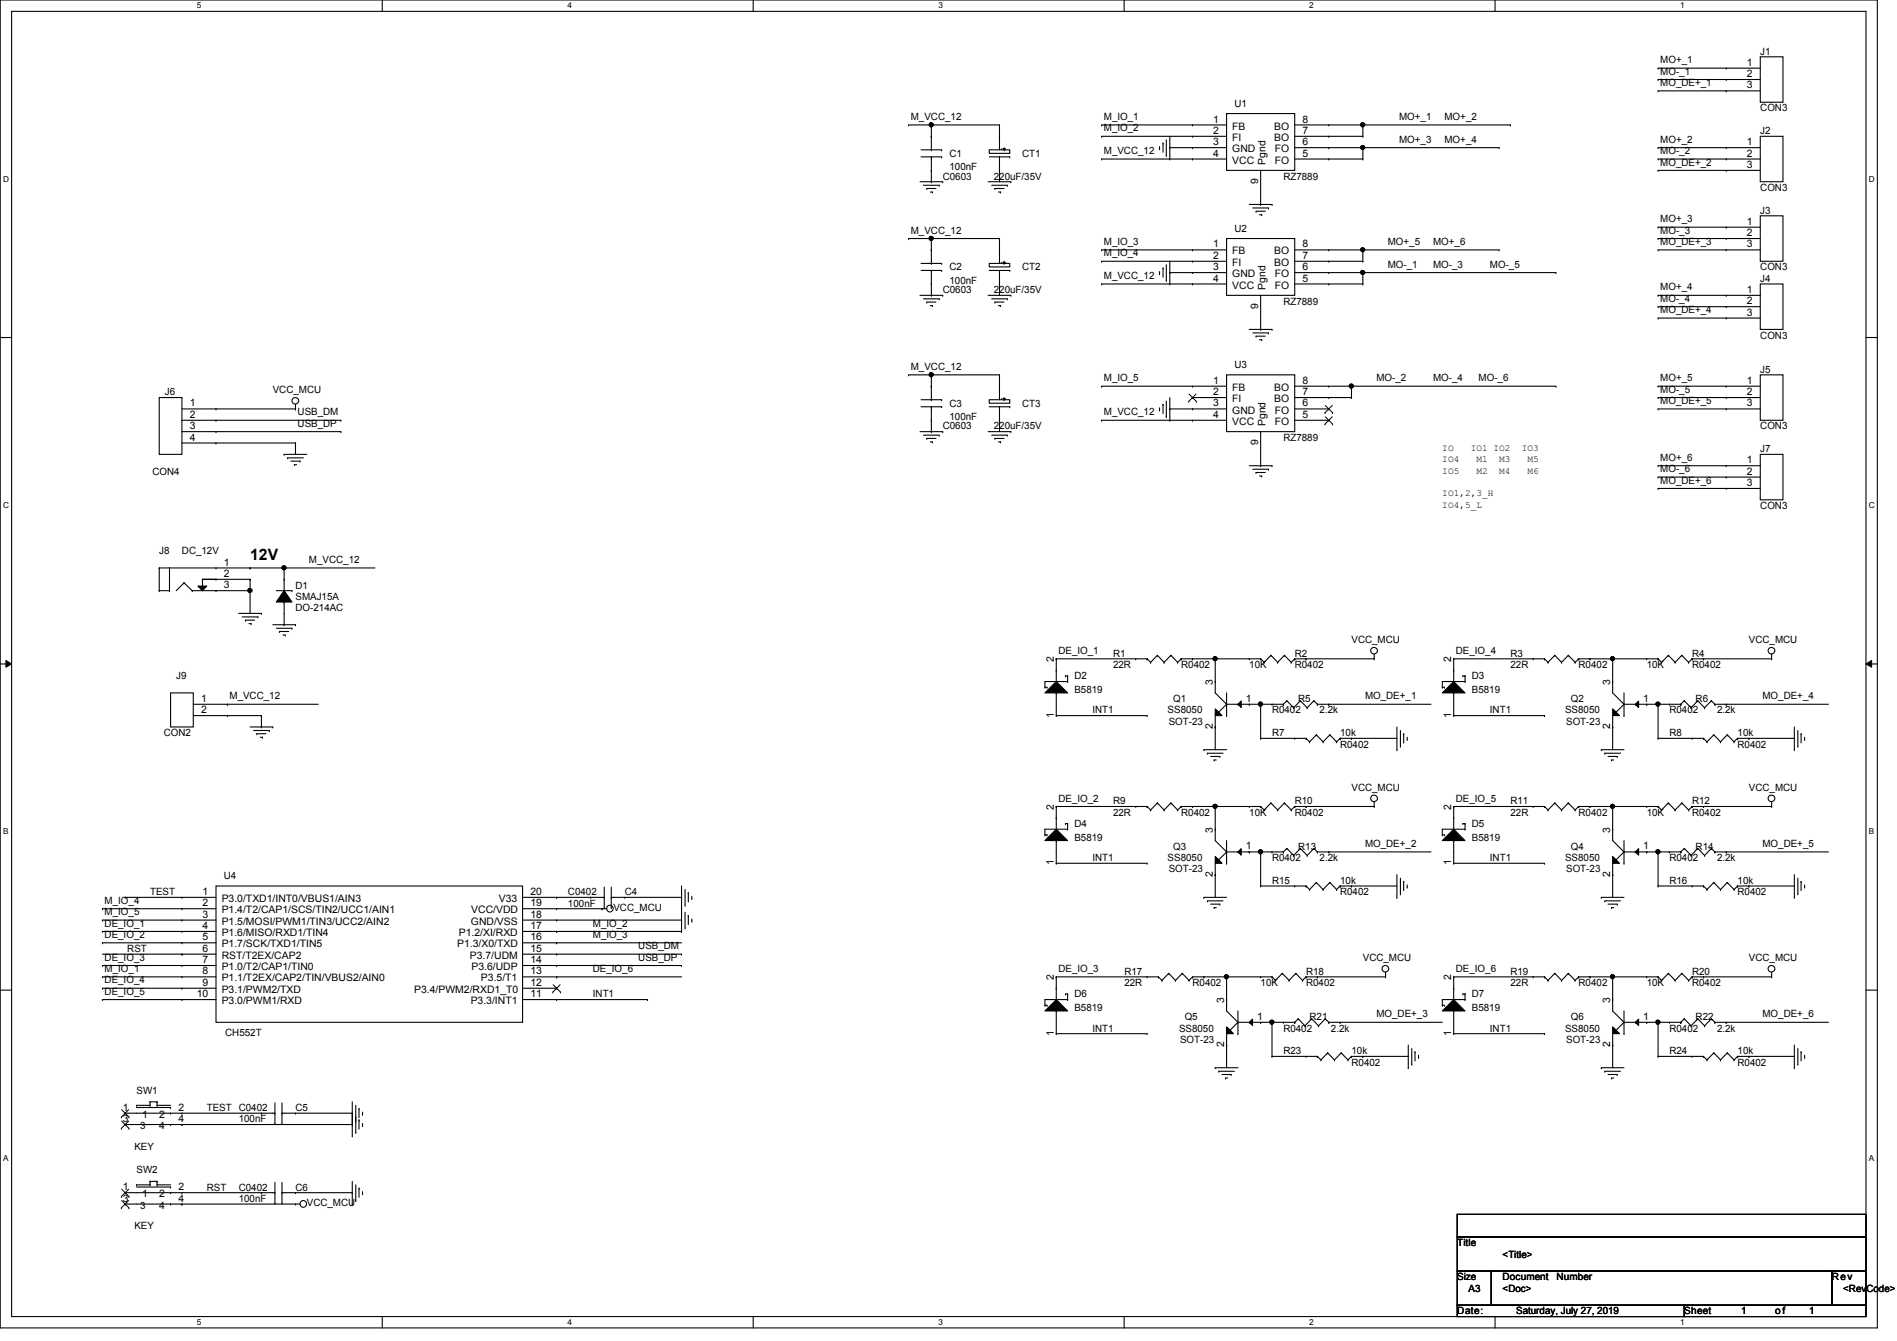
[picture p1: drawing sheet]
<svg xmlns="http://www.w3.org/2000/svg" width="297mm" height="210mm" viewBox="0 0 297 210" stroke-linecap="round" stroke-linejoin="round" font-family="sans-serif">
<defs><g id="words">
<text font-size="2.5" x="39.2" y="87.6">12V</text>
<g font-size="1.6">
<text x="260" y="9.9">MO+_1</text>
<text x="260" y="11.7">MO-_1</text>
<text x="273.5" y="10.3">1</text>
<text x="275.6" y="8.6">J1</text>
<text x="193.3" y="16.7">U1</text>
<text x="260" y="13.5">MO_DE+_1</text>
<text x="273.5" y="12.1">2</text>
<text x="273.5" y="13.8">3</text>
<text x="275.6" y="17.4">CON3</text>
<text x="142.6" y="18.8">M_VCC_12</text>
<text x="172.8" y="18.8">M_IO_1</text>
<text x="172.8" y="20.6">M_IO_2</text>
<text x="189.9" y="19.2">1</text>
<text x="189.9" y="21">2</text>
<text x="189.9" y="22.7">3</text>
<text x="193" y="20.3">FB</text>
<text x="193" y="22.1">FI</text>
<text x="193" y="23.8">GND</text>
<text x="199.5" y="22.1">BO</text>
<text x="199.5" y="20.3">BO</text>
<text x="199.6" y="23.8">FO</text>
<text x="204" y="22.7">6</text>
<text x="204" y="21">7</text>
<text x="204" y="19.2">8</text>
<text x="219.1" y="18.8">MO+_1</text>
<text x="219.1" y="22.4">MO+_3</text>
<text x="226.2" y="18.8">MO+_2</text>
<text x="226.2" y="22.4">MO+_4</text>
<text x="260" y="22.4">MO+_2</text>
<text x="273.5" y="22.7">1</text>
<text x="275.6" y="21">J2</text>
<text x="147.6" y="28.1">C0603</text>
<text x="148.7" y="24.6">C1</text>
<text x="148.7" y="26.7">100nF</text>
<text x="155.6" y="28.1">220uF/35V</text>
<text x="160.1" y="24.6">CT1</text>
<text x="172.8" y="24.1">M_VCC_12</text>
<text x="189.9" y="24.5">4</text>
<text x="193" y="25.6">VCC</text>
<text x="197" y="28.8" transform="rotate(-90 197 28.8)">9</text>
<text x="198.2" y="25.8" transform="rotate(-90 198.2 25.8)">Pgnd</text>
<text x="199.6" y="25.6">FO</text>
<text x="201" y="28.1">RZ7889</text>
<text x="204" y="24.5">5</text>
<text x="260" y="25.9">MO_DE+_2</text>
<text x="260" y="24.1">MO-_2</text>
<text x="273.5" y="24.5">2</text>
<text x="273.5" y="26.3">3</text>
<text x="275.6" y="29.9">CON3</text>
<text x="260" y="34.8">MO+_3</text>
<text x="273.5" y="35.2">1</text>
<text x="275.6" y="33.4">J3</text>
<text x="142.6" y="36.6">M_VCC_12</text>
<text x="172.8" y="38.4">M_IO_3</text>
<text x="172.8" y="40.1">M_IO_4</text>
<text x="189.9" y="38.7">1</text>
<text x="189.9" y="40.5">2</text>
<text x="193" y="39.8">FB</text>
<text x="193" y="41.6">FI</text>
<text x="193.3" y="36.3">U2</text>
<text x="199.5" y="41.6">BO</text>
<text x="199.5" y="39.8">BO</text>
<text x="204" y="40.5">7</text>
<text x="204" y="38.7">8</text>
<text x="217.3" y="38.4">MO+_5</text>
<text x="217.3" y="41.9">MO-_1</text>
<text x="224.4" y="41.9">MO-_3</text>
<text x="224.4" y="38.4">MO+_6</text>
<text x="233.3" y="41.9">MO-_5</text>
<text x="260" y="38.4">MO_DE+_3</text>
<text x="260" y="36.6">MO-_3</text>
<text x="273.5" y="37">2</text>
<text x="273.5" y="38.7">3</text>
<text x="147.6" y="45.9">C0603</text>
<text x="148.7" y="42.3">C2</text>
<text x="148.7" y="44.4">100nF</text>
<text x="155.6" y="45.9">220uF/35V</text>
<text x="160.1" y="42.3">CT2</text>
<text x="172.8" y="43.7">M_VCC_12</text>
<text x="189.9" y="42.3">3</text>
<text x="189.9" y="44.1">4</text>
<text x="193" y="43.4">GND</text>
<text x="193" y="45.2">VCC</text>
<text x="198.2" y="45.3" transform="rotate(-90 198.2 45.3)">Pgnd</text>
<text x="199.6" y="45.2">FO</text>
<text x="199.6" y="43.4">FO</text>
<text x="201" y="47.7">RZ7889</text>
<text x="204" y="44.1">5</text>
<text x="204" y="42.3">6</text>
<text x="260" y="47.2">MO-_4</text>
<text x="260" y="45.5">MO+_4</text>
<text x="273.5" y="45.8">1</text>
<text x="273.5" y="47.6">2</text>
<text x="275.6" y="42.3">CON3</text>
<text x="275.6" y="44.1">J4</text>
<text x="197" y="48.3" transform="rotate(-90 197 48.3)">9</text>
<text x="260" y="49">MO_DE+_4</text>
<text x="273.5" y="49.4">3</text>
<text x="275.6" y="53">CON3</text>
<text x="142.6" y="57.9">M_VCC_12</text>
<text x="172.8" y="59.7">M_IO_5</text>
<text x="193.3" y="57.6">U3</text>
<text x="215.5" y="59.7">MO-_2</text>
<text x="224.4" y="59.7">MO-_4</text>
<text x="231.5" y="59.7">MO-_6</text>
<text x="260" y="59.7">MO+_5</text>
<text x="275.6" y="58.3">J5</text>
<text x="25.8" y="61.9">J6</text>
<text x="29.7" y="63.6">1</text>
<text x="29.7" y="65.4">2</text>
<text x="42.7" y="61.6">VCC_MCU</text>
<text x="46.6" y="65">USB_DM</text>
<text x="148.7" y="63.7">C3</text>
<text x="148.7" y="65.8">100nF</text>
<text x="160.1" y="63.7">CT3</text>
<text x="172.8" y="65">M_VCC_12</text>
<text x="189.9" y="60.1">1</text>
<text x="189.9" y="61.8">2</text>
<text x="189.9" y="63.6">3</text>
<text x="189.9" y="65.4">4</text>
<text x="193" y="61.2">FB</text>
<text x="193" y="62.9">FI</text>
<text x="193" y="64.7">GND</text>
<text x="199.5" y="62.9">BO</text>
<text x="199.5" y="61.2">BO</text>
<text x="199.6" y="64.7">FO</text>
<text x="204" y="65.4">5</text>
<text x="204" y="63.6">6</text>
<text x="204" y="61.8">7</text>
<text x="204" y="60.1">8</text>
<text x="260" y="61.5">MO-_5</text>
<text x="260" y="63.2">MO_DE+_5</text>
<text x="273.5" y="60.1">1</text>
<text x="273.5" y="61.8">2</text>
<text x="273.5" y="63.6">3</text>
<text x="29.7" y="67.2">3</text>
<text x="29.7" y="69">4</text>
<text x="46.6" y="66.8">USB_DP</text>
<text x="147.6" y="67.2">C0603</text>
<text x="155.6" y="67.2">220uF/35V</text>
<text x="193" y="66.5">VCC</text>
<text x="197" y="69.7" transform="rotate(-90 197 69.7)">9</text>
<text x="198.2" y="66.7" transform="rotate(-90 198.2 66.7)">Pgnd</text>
<text x="199.6" y="66.5">FO</text>
<text x="201" y="69">RZ7889</text>
<text x="275.6" y="70.8">J7</text>
<text x="275.6" y="67.2">CON3</text>
<text x="23.9" y="74.3">CON4</text>
<text x="260" y="72.1">MO+_6</text>
<text x="260" y="73.9">MO-_6</text>
<text x="260" y="75.7">MO_DE+_6</text>
<text x="273.5" y="72.5">1</text>
<text x="273.5" y="74.3">2</text>
<text x="273.5" y="76.1">3</text>
<text x="275.6" y="79.7">CON3</text>
<text x="24.9" y="86.8">J8</text>
<text x="28.5" y="86.8">DC_12V</text>
<text x="35" y="88.5">1</text>
<text x="48.4" y="88.1">M_VCC_12</text>
<text x="35" y="92.1">3</text>
<text x="35" y="90.3">2</text>
<text x="46.3" y="92.1">D1</text>
<text x="46.3" y="93.9">SMAJ15A</text>
<text x="46.3" y="95.7">DO-214AC</text>
<text x="211.6" y="100.7">VCC_MCU</text>
<text x="273.9" y="100.7">VCC_MCU</text>
<text x="27.6" y="106.3">J9</text>
<text x="165" y="103.7" transform="rotate(-90 165 103.7)">2</text>
<text x="165.7" y="102.4">DE_IO_1</text>
<text x="168.2" y="106.3">D2</text>
<text x="174.3" y="102.8">R1</text>
<text x="174.3" y="104.6">22R</text>
<text x="185" y="104.6">R0402</text>
<text x="189.9" y="107.2" transform="rotate(-90 189.9 107.2)">3</text>
<text x="195.6" y="104.6">10K</text>
<text x="202.7" y="104.6">R0402</text>
<text x="202.7" y="102.8">R2</text>
<text x="227.2" y="103.7" transform="rotate(-90 227.2 103.7)">2</text>
<text x="228" y="102.4">DE_IO_4</text>
<text x="230.5" y="106.3">D3</text>
<text x="236.5" y="102.8">R3</text>
<text x="236.5" y="104.6">22R</text>
<text x="247.2" y="104.6">R0402</text>
<text x="252.1" y="107.2" transform="rotate(-90 252.1 107.2)">3</text>
<text x="257.8" y="104.6">10K</text>
<text x="265" y="104.6">R0402</text>
<text x="265" y="102.8">R4</text>
<text x="31.5" y="109.9">1</text>
<text x="31.5" y="111.6">2</text>
<text x="35.9" y="109.5">M_VCC_12</text>
<text x="165" y="112.4" transform="rotate(-90 165 112.4)">1</text>
<text x="168.2" y="108.5">B5819</text>
<text x="171.1" y="111.7">INT1</text>
<text x="182.8" y="111.7">SS8050</text>
<text x="183" y="113.5">SOT-23</text>
<text x="183.7" y="109.9">Q1</text>
<text x="195.1" y="109.9">1</text>
<text x="199.2" y="111.7">R0402</text>
<text x="203.3" y="109.9">R5</text>
<text x="206.6" y="111.7">2.2k</text>
<text x="213.7" y="109.5">MO_DE+_1</text>
<text x="227.2" y="112.4" transform="rotate(-90 227.2 112.4)">1</text>
<text x="230.5" y="108.5">B5819</text>
<text x="233.3" y="111.7">INT1</text>
<text x="245.1" y="111.7">SS8050</text>
<text x="245.2" y="113.5">SOT-23</text>
<text x="246" y="109.9">Q2</text>
<text x="257.3" y="109.9">1</text>
<text x="261.4" y="111.7">R0402</text>
<text x="265.5" y="109.9">R6</text>
<text x="268.9" y="111.7">2.2k</text>
<text x="276" y="109.5">MO_DE+_4</text>
<text x="25.7" y="115.2">CON2</text>
<text x="189.9" y="114.1" transform="rotate(-90 189.9 114.1)">2</text>
<text x="199.2" y="115.2">R7</text>
<text x="209.8" y="115.2">10k</text>
<text x="209.8" y="117">R0402</text>
<text x="252.1" y="114.1" transform="rotate(-90 252.1 114.1)">2</text>
<text x="261.4" y="115.2">R8</text>
<text x="272.1" y="115.2">10k</text>
<text x="272.1" y="117">R0402</text>
<text x="165.7" y="125.5">DE_IO_2</text>
<text x="174.3" y="125.9">R9</text>
<text x="202.7" y="125.9">R10</text>
<text x="211.6" y="123.8">VCC_MCU</text>
<text x="228" y="125.5">DE_IO_5</text>
<text x="236.5" y="125.9">R11</text>
<text x="265" y="125.9">R12</text>
<text x="273.9" y="123.8">VCC_MCU</text>
<text x="165" y="126.8" transform="rotate(-90 165 126.8)">2</text>
<text x="168.2" y="129.5">D4</text>
<text x="168.2" y="131.6">B5819</text>
<text x="174.3" y="127.7">22R</text>
<text x="185" y="127.7">R0402</text>
<text x="189.9" y="130.3" transform="rotate(-90 189.9 130.3)">3</text>
<text x="195.6" y="127.7">10K</text>
<text x="202.7" y="127.7">R0402</text>
<text x="227.2" y="126.8" transform="rotate(-90 227.2 126.8)">2</text>
<text x="230.5" y="129.5">D5</text>
<text x="230.5" y="131.6">B5819</text>
<text x="236.5" y="127.7">22R</text>
<text x="247.2" y="127.7">R0402</text>
<text x="252.1" y="130.3" transform="rotate(-90 252.1 130.3)">3</text>
<text x="257.8" y="127.7">10K</text>
<text x="265" y="127.7">R0402</text>
<text x="35" y="137.6">U4</text>
<text x="165" y="135.5" transform="rotate(-90 165 135.5)">1</text>
<text x="171.1" y="134.8">INT1</text>
<text x="182.8" y="134.8">SS8050</text>
<text x="183" y="136.6">SOT-23</text>
<text x="183.7" y="133">Q3</text>
<text x="189.9" y="137.2" transform="rotate(-90 189.9 137.2)">2</text>
<text x="195.1" y="133">1</text>
<text x="199.2" y="134.8">R0402</text>
<text x="203.3" y="133">R13</text>
<text x="206.6" y="134.8">2.2k</text>
<text x="213.7" y="132.6">MO_DE+_2</text>
<text x="227.2" y="135.5" transform="rotate(-90 227.2 135.5)">1</text>
<text x="233.3" y="134.8">INT1</text>
<text x="245.1" y="134.8">SS8050</text>
<text x="245.2" y="136.6">SOT-23</text>
<text x="246" y="133">Q4</text>
<text x="252.1" y="137.2" transform="rotate(-90 252.1 137.2)">2</text>
<text x="257.3" y="133">1</text>
<text x="261.4" y="134.8">R0402</text>
<text x="265.5" y="133">R14</text>
<text x="268.9" y="134.8">2.2k</text>
<text x="276" y="132.6">MO_DE+_5</text>
<text x="16.4" y="141.5">M_IO_4</text>
<text x="16.4" y="143.3">M_IO_5</text>
<text x="23.5" y="140.1">TEST</text>
<text x="31.7" y="140.1">1</text>
<text x="31.7" y="141.9">2</text>
<text x="31.7" y="143.6">3</text>
<text x="34.7" y="141.2">P3.0/TXD1/INT0/VBUS1/AIN3</text>
<text x="34.7" y="143">P1.4/T2/CAP1/SCS/TIN2/UCC1/AIN1</text>
<text x="73.8" y="143">VCC/VDD</text>
<text x="78.1" y="141.2">V33</text>
<text x="83.1" y="143.6">18</text>
<text x="83.1" y="141.9">19</text>
<text x="83.1" y="140.1">20</text>
<text x="88.9" y="141.9">100nF</text>
<text x="88.9" y="140.1">C0402</text>
<text x="96.1" y="142.6">VCC_MCU</text>
<text x="97.8" y="140.1">C4</text>
<text x="199.2" y="138.3">R15</text>
<text x="209.8" y="138.3">10k</text>
<text x="209.8" y="140.1">R0402</text>
<text x="261.4" y="138.3">R16</text>
<text x="272.1" y="138.3">10k</text>
<text x="272.1" y="140.1">R0402</text>
<text x="16.4" y="145">DE_IO_1</text>
<text x="16.4" y="146.8">DE_IO_2</text>
<text x="19.9" y="149">RST</text>
<text x="31.7" y="145.4">4</text>
<text x="31.7" y="147.2">5</text>
<text x="31.7" y="149">6</text>
<text x="34.7" y="144.7">P1.5/MOSI/PWM1/TIN3/UCC2/AIN2</text>
<text x="34.7" y="146.5">P1.6/MISO/RXD1/TIN4</text>
<text x="34.7" y="148.3">P1.7/SCK/TXD1/TIN5</text>
<text x="71.6" y="148.3">P1.3/X0/TXD</text>
<text x="71.8" y="146.5">P1.2/XI/RXD</text>
<text x="73.7" y="144.7">GND/VSS</text>
<text x="83.1" y="145.4">17</text>
<text x="83.1" y="149">15</text>
<text x="83.1" y="147.2">16</text>
<text x="92.8" y="145">M_IO_2</text>
<text x="92.8" y="146.8">M_IO_3</text>
<text x="99.9" y="148.6">USB_DM</text>
<text x="16.4" y="152.1">M_IO_1</text>
<text x="16.4" y="150.4">DE_IO_3</text>
<text x="16.4" y="153.9">DE_IO_4</text>
<text x="16.4" y="155.7">DE_IO_5</text>
<text x="31.7" y="150.7">7</text>
<text x="31.7" y="152.5">8</text>
<text x="31.7" y="154.3">9</text>
<text x="34.7" y="150.1">RST/T2EX/CAP2</text>
<text x="34.7" y="151.8">P1.0/T2/CAP1/TIN0</text>
<text x="34.7" y="153.6">P1.1/T2EX/CAP2/TIN/VBUS2/AIN0</text>
<text x="34.7" y="155.4">P3.1/PWM2/TXD</text>
<text x="64.9" y="155.4">P3.4/PWM2/RXD1_T0</text>
<text x="73.6" y="150.1">P3.7/UDM</text>
<text x="73.8" y="151.8">P3.6/UDP</text>
<text x="75.3" y="153.6">P3.5/T1</text>
<text x="83.1" y="154.3">12</text>
<text x="83.1" y="152.5">13</text>
<text x="83.1" y="150.7">14</text>
<text x="92.8" y="152.1">DE_IO_6</text>
<text x="99.9" y="150.4">USB_DP</text>
<text x="165" y="153.5" transform="rotate(-90 165 153.5)">2</text>
<text x="165.7" y="152.1">DE_IO_3</text>
<text x="176.1" y="152.6">R17</text>
<text x="176.1" y="154.3">22R</text>
<text x="186.7" y="154.3">R0402</text>
<text x="197.4" y="154.3">10K</text>
<text x="204.5" y="154.3">R0402</text>
<text x="204.5" y="152.6">R18</text>
<text x="213.4" y="150.5">VCC_MCU</text>
<text x="227.2" y="153.5" transform="rotate(-90 227.2 153.5)">2</text>
<text x="228" y="152.1">DE_IO_6</text>
<text x="236.5" y="152.6">R19</text>
<text x="236.5" y="154.3">22R</text>
<text x="247.2" y="154.3">R0402</text>
<text x="257.8" y="154.3">10K</text>
<text x="265" y="154.3">R0402</text>
<text x="265" y="152.6">R20</text>
<text x="273.9" y="150.5">VCC_MCU</text>
<text x="30.8" y="156.1">10</text>
<text x="34.7" y="157.2">P3.0/PWM1/RXD</text>
<text x="73.7" y="157.2">P3.3/INT1</text>
<text x="83.1" y="156.1">11</text>
<text x="92.8" y="156.1">INT1</text>
<text x="168.2" y="156.1">D6</text>
<text x="168.2" y="158.2">B5819</text>
<text x="171.1" y="161.5">INT1</text>
<text x="184.6" y="161.5">SS8050</text>
<text x="185.5" y="159.7">Q5</text>
<text x="191.7" y="157" transform="rotate(-90 191.7 157)">3</text>
<text x="196.8" y="159.6">1</text>
<text x="201" y="161.5">R0402</text>
<text x="205.1" y="159.7">R21</text>
<text x="208.4" y="161.5">2.2k</text>
<text x="215.5" y="159.3">MO_DE+_3</text>
<text x="230.5" y="156.1">D7</text>
<text x="230.5" y="158.2">B5819</text>
<text x="233.3" y="161.5">INT1</text>
<text x="245.1" y="161.5">SS8050</text>
<text x="246" y="159.7">Q6</text>
<text x="252.1" y="157" transform="rotate(-90 252.1 157)">3</text>
<text x="257.3" y="159.6">1</text>
<text x="261.4" y="161.5">R0402</text>
<text x="265.5" y="159.7">R22</text>
<text x="268.9" y="161.5">2.2k</text>
<text x="276" y="159.3">MO_DE+_6</text>
<text x="35.3" y="162.2">CH552T</text>
<text x="165" y="162.1" transform="rotate(-90 165 162.1)">1</text>
<text x="184.8" y="163.2">SOT-23</text>
<text x="191.7" y="163.9" transform="rotate(-90 191.7 163.9)">2</text>
<text x="201" y="165">R23</text>
<text x="211.6" y="165">10k</text>
<text x="211.6" y="166.8">R0402</text>
<text x="227.2" y="162.1" transform="rotate(-90 227.2 162.1)">1</text>
<text x="245.2" y="163.2">SOT-23</text>
<text x="252.1" y="163.9" transform="rotate(-90 252.1 163.9)">2</text>
<text x="261.4" y="165">R24</text>
<text x="272.1" y="165">10k</text>
<text x="272.1" y="166.8">R0402</text>
<text x="19.3" y="173.9">1</text>
<text x="21.4" y="171.2">SW1</text>
<text x="27.9" y="173.9">2</text>
<text x="32.4" y="173.9">TEST C0402</text>
<text x="46.3" y="173.9">C5</text>
<text x="19.3" y="175.6">3</text>
<text x="21" y="180">KEY</text>
<text x="21.9" y="176.7">3</text>
<text x="22.3" y="175">1</text>
<text x="24.9" y="175">2</text>
<text x="24.9" y="176.7">4</text>
<text x="27.9" y="175.6">4</text>
<text x="37.4" y="175.7">100nF</text>
<text x="21.4" y="183.7">SW2</text>
<text x="19.3" y="188.1">3</text>
<text x="19.3" y="186.3">1</text>
<text x="21.9" y="189.2">3</text>
<text x="22.3" y="187.4">1</text>
<text x="24.9" y="187.4">2</text>
<text x="24.9" y="189.2">4</text>
<text x="27.9" y="186.3">2</text>
<text x="27.9" y="188.1">4</text>
<text x="32.4" y="186.4">RST</text>
<text x="37.4" y="188.1">100nF</text>
<text x="37.4" y="186.4">C0402</text>
<text x="46.3" y="186.4">C6</text>
<text x="48" y="188.8">VCC_MCU</text>
<text x="21" y="192.4">KEY</text>
<text x="228.2" y="195.1">Title</text>
<text x="235.3" y="196.8">&lt;Title&gt;</text>
<text x="228.2" y="200.4">Size</text>
<text x="230" y="202.2">A3</text>
<text x="235.3" y="202.2">&lt;Doc&gt;</text>
<text x="235.3" y="200.4">Document</text>
<text x="243.7" y="200.4">Number</text>
<text x="286.8" y="200.4">Rev</text>
<text x="288.6" y="202.2">&lt;RevCode&gt;</text>
<text x="228.2" y="205.7">Date:</text>
<text x="237.4" y="205.7">Saturday, July 27, 2019</text>
<text x="263.7" y="205.7">Sheet</text>
<text x="272.6" y="205.7">1</text>
<text x="278" y="205.7">o f</text>
<text x="283.3" y="205.7">1</text>
</g>
<g font-size="1.5">
<text x="225.8" y="70.6">IO</text>
<text x="230.3" y="70.6">IO1 IO2</text>
<text x="238.3" y="70.6">IO3</text>
<text x="225.8" y="72.3">IO4</text>
<text x="225.8" y="74.1">IO5</text>
<text x="225.8" y="77.7">IO1,2,3_H</text>
<text x="231.2" y="72.3">M1</text>
<text x="231.2" y="74.1">M2</text>
<text x="234.7" y="72.3">M3</text>
<text x="234.7" y="74.1">M4</text>
<text x="239.2" y="72.3">M5</text>
<text x="239.2" y="74.1">M6</text>
<text x="225.8" y="79.5">IO4,5_L</text>
</g>
<g font-size="1.3">
<text x="30.8" y="1.3">5</text>
<text x="88.9" y="1.3">4</text>
<text x="146.9" y="1.3">3</text>
<text x="205" y="1.3">2</text>
<text x="263.1" y="1.3">1</text>
<text x=".5" y="28.4">D</text>
<text x="292.6" y="28.4">D</text>
<text x=".5" y="79.5">C</text>
<text x="292.6" y="79.5">C</text>
<text x=".5" y="130.6">B</text>
<text x="292.6" y="130.6">B</text>
<text x=".5" y="181.7">A</text>
<text x="292.6" y="181.7">A</text>
<text x="30.8" y="207.4">5</text>
<text x="88.9" y="207.4">4</text>
<text x="146.9" y="207.4">3</text>
<text x="205" y="207.4">2</text>
<text x="263.1" y="207.4">1</text>
</g>
</g></defs>
<path d="M0 0h294v207.9h-294zM1.8 1.8h290.4v204.3h-290.4z" fill="none" stroke="#000" stroke-width=".17"/>
<g fill="#fff">
<path d="M30.8 .2h.7v1.4h-.7z"/>
<path d="M30.8 206.2h.7v1.4h-.7z"/>
</g>
<path d="M59.9 0v1.8M59.9 206.1v1.8" fill="none" stroke="#000" stroke-width=".17"/>
<g fill="#fff">
<path d="M88.9 .2h.6v1.4h-.6z"/>
<path d="M88.9 206.2h.6v1.4h-.6z"/>
</g>
<path d="M117.9 0v1.8M117.9 206.1v1.8" fill="none" stroke="#000" stroke-width=".17"/>
<g fill="#fff">
<path d="M146.9 .2h.7v1.4h-.7z"/>
<path d="M146.9 206.2h.7v1.4h-.7z"/>
</g>
<path d="M176 0v1.8M176 206.1v1.8" fill="none" stroke="#000" stroke-width=".17"/>
<g fill="#fff">
<path d="M205 .2h.7v1.4h-.7z"/>
<path d="M205 206.2h.7v1.4h-.7z"/>
</g>
<path d="M234.1 0v1.8M234.1 206.1v1.8" fill="none" stroke="#000" stroke-width=".17"/>
<g fill="#fff">
<path d="M263.1 .2h.7v1.4h-.7z"/>
<path d="M263.1 206.2h.7v1.4h-.7z"/>
<path d="M.5 27.3h.9v1.4h-.9z"/>
<path d="M292.6 27.3h.9v1.4h-.9z"/>
<path d="M.5 78.4h.9v1.4h-.9z"/>
<path d="M292.6 78.4h.9v1.4h-.9z"/>
</g>
<path d="M0 52.8h1.8M292.2 52.8h1.8" fill="none" stroke="#000" stroke-width=".17"/>
<g fill="#fff">
<path d="M.5 129.5h.8v1.4h-.8z"/>
<path d="M292.6 129.5h.9v1.4h-.9z"/>
</g>
<path d="M0 103.9h1.8M292.2 103.9h1.8" fill="none" stroke="#000" stroke-width=".17"/>
<path d="M.9 103.4l.9 .5-.9 .5zM292.2 103.9l.9-.5v1z" fill="#000"/>
<path d="M.9 103.4l.9 .5-.9 .5zM292.2 103.9l.9-.5v1z" fill="none" stroke="#000" stroke-width=".16"/>
<g fill="#fff">
<path d="M.5 180.5h.8v1.4h-.8z"/>
<path d="M292.6 180.5h.9v1.4h-.9z"/>
</g>
<g fill="none" stroke="#000" stroke-width=".17">
<path d="M142.3 19.6h.1M142.3 19.6h14.2v3.9M145.8 19.6h.1M145.8 19.6v3.9M172.5 19.6h.1M172.5 19.6h19.6M186.7 19.6h.1M192.1 17.8h10.6v8.9h-10.6zM202.7 19.6h33.8M208.1 19.6h.1M213.4 19.6h.1M213.4 19.6v1.7"/>
<path d="M236.5 19.6h.1M259.6 10.7h.1M259.6 12.4h.1M259.6 14.2h.1M259.6 10.7h16M259.6 12.4h16M259.6 14.2h16M270.3 10.7h.1M270.3 12.4h.1M270.3 14.2h.1M275.6 8.9h3.6v7.1h-3.6zM142.3 37.3h.1"/>
<path d="M142.3 37.3h14.2v3.9M144.1 28.4h3.5M144.2 24.6h3.2M144.2 23.5h3.2M144.6 29h2.5M145.1 29.5h.1M145.1 29.5h1.5M145.7 30.1h.3M145.8 21.3h.1M145.8 28.4h.1M145.8 37.3h.1M145.8 39.1h.1"/>
<path d="M145.8 23.5h.1M145.8 24.6h.1M145.8 26.7h.1M145.8 24.6v3.8M145.8 37.3v3.9M146 30.1h.1M147.1 29h.1M147.4 24.6h.1M147.4 23.5h.1M147.6 28.4h.1M154.7 28.4h3.6M154.9 23.5h3.2v.5h-3.2z"/>
<path d="M154.9 24.6h3.2M155.3 29h2.4M155.8 29.5h.1M155.8 29.5h1.4M156.3 30.1h.4M156.5 26.7h.1M156.5 21.3h.1M156.5 39.1h.1M156.5 23.1h.1M156.5 24.6h.1M156.5 24.6v3.8M156.7 30.1h.1"/>
<path d="M156.8 23.3h.1M157.1 23.3h.3M157.2 23.5h.1M157.2 23.1v.4M157.4 23.3h.1M157.7 29h.1M158.1 24.6h.1M158.3 28.4h.1M172.5 21.3h.1M172.5 24.9h.1M172.5 39.1h.1M172.5 24.9h19.6"/>
<path d="M172.5 39.1h19.6M172.5 21.3h19.6M181.6 23.3h.1M181.6 22.9v.4M182.1 22.4h.1M182.1 22.4v1.4M182.6 24.3h.1M182.6 21.9v2.4M183.2 23.1h.1M183.2 24.9h.1M183.2 23.1h8.9M183.2 21.3v3.6"/>
<path d="M186.7 39.1h.1M186.7 21.3h.1M186.7 23.1h.1M186.7 24.9h.1M192.1 37.3h10.6v8.9h-10.6zM195.6 32h3.6M196.2 32.6h2.4M196.7 33.1h.1M196.7 33.1h1.4M197.2 33.6h.4M197.4 32h.1M197.4 26.7v5.3"/>
<path d="M197.6 33.6h.1M198.6 32.6h.1M199.2 32h.1M202.7 24.9h10.7M202.7 23.1h32M202.7 39.1h32M202.7 21.3h10.7M208.1 39.1h.1M208.1 24.9h.1M208.1 23.1h.1M208.1 21.3h.1M213.4 21.3h.1"/>
<path d="M213.4 24.9h.1M213.4 23.1h.1M213.4 39.1h.1M213.4 23.1v1.8M213.4 39.1v1.8M234.7 23.1h.1M234.7 39.1h.1M259.6 26.7h.1M259.6 24.9h.1M259.6 23.1h.1M259.6 39.1h.1M259.6 37.3h.1"/>
<path d="M259.6 35.6h.1M259.6 26.7h16M259.6 24.9h16M259.6 23.1h16M259.6 39.1h16M259.6 37.3h16M259.6 35.6h16M270.3 23.1h.1M270.3 24.9h.1M270.3 26.7h.1M270.3 35.6h.1M270.3 37.3h.1"/>
<path d="M270.3 39.1h.1M275.6 21.3h3.6v7.1h-3.6zM275.6 33.8h3.6v7.1h-3.6zM142.3 58.7h.1M142.3 58.7h14.2v3.9M144.1 46.2h3.5M144.2 42.3h3.2M144.2 41.2h3.2M144.6 46.8h2.5M145.1 47.3h.1M145.1 47.3h1.5M145.7 47.8h.3"/>
<path d="M145.8 46.2h.1M145.8 58.7h.1M145.8 41.2h.1M145.8 42.3h.1M145.8 44.4h.1M145.8 42.3v3.9M145.8 58.7v3.9M146 47.8h.1M147.1 46.8h.1M147.4 42.3h.1M147.4 41.2h.1M147.6 46.2h.1"/>
<path d="M154.7 46.2h3.6M154.9 41.2h3.2v.6h-3.2zM154.9 42.3h3.2M155.3 46.8h2.4M155.8 47.3h.1M155.8 47.3h1.4M156.3 47.8h.4M156.5 44.4h.1M156.5 40.9h.1M156.5 42.3h.1M156.5 42.3v3.9M156.7 47.8h.1"/>
<path d="M156.8 41.1h.1M157.1 41.1h.3M157.2 41.2h.1M157.2 40.9v.3M157.4 41.1h.1M157.7 46.8h.1M158.1 42.3h.1M158.3 46.2h.1M172.5 44.4h.1M172.5 40.9h.1M172.5 40.9h19.6M172.5 44.4h19.6"/>
<path d="M181.6 42.8h.1M181.6 42.5v.3M182.1 42h.1M182.1 42v1.4M182.6 43.9h.1M182.6 41.4v2.5M183.2 42.7h.1M183.2 44.4h.1M183.2 42.7h8.9M183.2 40.9v3.5M186.7 40.9h.1M186.7 42.7h.1"/>
<path d="M186.7 44.4h.1M192.1 58.7h10.6v8.9h-10.6zM195.6 51.6h3.6M196.2 52.1h2.4M196.7 52.6h.1M196.7 52.6h1.4M197.2 53.2h.4M197.4 51.6h.1M197.4 46.2v5.4M197.6 53.2h.1M198.6 52.1h.1M199.2 51.6h.1"/>
<path d="M202.7 40.9h10.7M202.7 44.4h10.7M202.7 42.7h40.9M208.1 44.4h.1M208.1 42.7h.1M208.1 40.9h.1M213.4 40.9h.1M213.4 44.4h.1M213.4 42.7h.1M213.4 42.7v1.7M243.6 42.7h.1M259.6 49.8h.1"/>
<path d="M259.6 48h.1M259.6 46.2h.1M259.6 49.8h16M259.6 48h16M259.6 46.2h16M270.3 46.2h.1M270.3 48h.1M270.3 49.8h.1M275.6 44.4h3.6v7.2h-3.6zM275.6 58.7h3.6v7.1h-3.6zM24.9 62.2h3.6v8.9h-3.6zM28.5 64h17.8"/>
<path d="M28.5 65.8h24.9M28.5 67.6h24.9M28.5 69.3h17.8M33.8 64h.1M33.8 65.8h.1M33.8 67.6h.1M33.8 69.3h.1M44.5 71.1h.1M44.5 71.1h3.5M45 71.7h.1M45 71.7h2.5M45.5 72.2h1.5"/>
<path d="M46.1 72.7h.1M46.1 72.7h.3M46.3 64h.1M46.3 69.3h.1M46.3 63.3v.7M46.3 69.3v1.8M47 72.2h.1M53.4 65.8h.1M53.4 67.6h.1M144.1 67.6h3.5M144.2 63.7h3.2M144.2 62.6h3.2"/>
<path d="M144.6 68.1h2.5M145.1 68.6h.1M145.1 68.6h1.5M145.7 69.2h.3M145.8 60.5h.1M145.8 67.6h.1M145.8 62.6h.1M145.8 63.7h.1M145.8 65.8h.1M145.8 63.7v3.9M146 69.2h.1M147.1 68.1h.1"/>
<path d="M147.4 63.7h.1M147.4 62.6h.1M147.6 67.6h.1M154.7 67.6h3.6M154.9 62.6h3.2v.5h-3.2zM154.9 63.7h3.2M155.3 68.1h2.4M155.8 68.6h.1M155.8 68.6h1.4M156.3 69.2h.4M156.5 65.8h.1M156.5 60.5h.1"/>
<path d="M156.5 62.2h.1M156.5 63.7h.1M156.5 63.7v3.9M156.7 69.2h.1M156.8 62.4h.1M157.1 62.4h.3M157.2 62.6h.1M157.2 62.2v.4M157.4 62.4h.1M157.7 68.1h.1M158.1 63.7h.1M158.3 67.6h.1"/>
<path d="M172.5 65.8h.1M172.5 60.5h.1M172.5 60.5h19.6M172.5 65.8h19.6M181.6 64.2h.1M181.6 63.8v.4M182.1 63.3h.1M182.1 63.3v1.4M182.6 65.2h.1M182.6 62.8v2.4M183.2 64h.1M183.2 65.8h.1"/>
<path d="M183.2 64h8.9M183.2 62.2v3.6M186.7 60.5h.1M186.7 62.2h.1M186.7 64h.1M186.7 65.8h.1M186.7 62.2h5.4M195.6 72.9h3.6M196.2 73.4h2.4M196.7 74h.1M196.7 74h1.4M197.2 74.5h.4"/>
<path d="M197.4 72.9h.1M197.4 67.6v5.3M197.6 74.5h.1M198.6 73.4h.1M199.2 72.9h.1M202.7 60.5h40.9M202.7 62.2h8.9M202.7 64h5.4M202.7 65.8h5.4M208.1 65.8h.1M208.1 64h.1M208.1 62.2h.1"/>
<path d="M208.1 60.5h.1M211.6 60.5h.1M211.6 62.2h.1M211.6 60.5v1.7M243.6 60.5h.1M259.6 60.5h.1M259.6 62.2h.1M259.6 64h.1M259.6 72.9h.1M259.6 74.7h.1M259.6 76.5h.1M259.6 60.5h16"/>
<path d="M259.6 62.2h16M259.6 64h16M259.6 72.9h16M259.6 74.7h16M259.6 76.5h16M270.3 72.9h.1M270.3 74.7h.1M270.3 76.5h.1M270.3 60.5h.1M270.3 62.2h.1M270.3 64h.1M275.6 71.1h3.6v7.1h-3.6z"/>
<path d="M24.9 88.9h.1M24.9 92.5h.1M24.9 88.9h33.8M24.9 92.5h1.6M24.9 88.9v3.6M26.5 92.5h.1M26.5 88.9h.1M26.5 88.9v3.6M28.8 91.2h.1M28.8 91.2l-1.2 1.3M28.8 91.2l1.3 1.3M30.1 92.5h.1"/>
<path d="M30.1 92.5h9.1M31 91.7h1.4l-.7 .8zM31.7 90.7h.1M31.7 90.7h7.5M31.7 90.7v1M33.8 92.5h.1M33.8 90.7h.1M33.8 88.9h.1M37.4 96h3.5M37.9 96.6h2.5M38.4 97.1h.1M38.4 97.1h1.5"/>
<path d="M39 97.6h.3M39.2 92.5h.1M39.2 88.9h.1M39.2 90.7h.1M39.2 90.7v5.3M39.3 97.6h.1M40.4 96.6h.1M40.9 96h.1M42.7 97.8h3.6M43.3 98.3h2.4M43.3 92.5h2.4M43.8 98.8h.1"/>
<path d="M43.8 98.8h1.4M44.3 99.4h.4M44.5 92.5l1.2 1.7h-2.4zM44.5 88.9h.1M44.5 94.2h.1M44.5 90.7h.1M44.5 97.8h.1M44.5 88.9v3.6M44.5 94.2v3.6M44.7 99.4h.1M45.7 98.3h.1M45.7 92.5h.1"/>
<path d="M46.3 97.8h.1M26.7 108.5h3.6v5.3h-3.6zM30.3 110.2h19.5M30.3 112h10.6M35.6 110.2h.1M35.6 112h.1M39.2 113.8h3.5M39.7 114.3h2.5M40.2 114.9h.1M40.2 114.9h1.5M40.8 115.4h.3M40.9 112h.1"/>
<path d="M40.9 113.8h.1M40.9 112v1.8M41.1 115.4h.1M42.2 114.3h.1M42.7 113.8h.1M163.6 107.6h.1M163.6 107.6h.4M164 107.6h.1M165.4 106.7l1.8 1.8h-3.6zM165.4 103.1h.1M165.4 108.5h.1M165.4 104.9h.1"/>
<path d="M165.4 112h.1M165.4 103.1h14.2M165.4 112h14.2M165.4 103.1v3.6M165.4 108.5v3.5M166.8 105.8h.1M166.8 105.8h.4M167.2 106.7h.1M167.2 105.8h.1M167.2 106.7h-3.6v.9M167.2 105.8v.9M177.8 103.1h.1"/>
<path d="M179.6 112h.1M179.6 103.1h.1M179.6 103.1l.6 .6M180.2 103.7h.1M181.2 102.6h.1M181.2 102.6l-1 1.1M181.2 102.6l1.1 1.1M182.3 103.7h.1M183.3 102.6h.1M183.3 102.6l-1 1.1M183.3 102.6l1.1 1.1M184.4 103.7h.1"/>
<path d="M185 103.1h.1M185 103.1h12.4M185 103.1l-.6 .6M186.7 103.1h.1M188.5 117.3h.1M188.5 117.3h3.6M189.1 117.9h.1M189.1 117.9h2.4M189.6 118.4h1.4M190.1 119h.1M190.1 119h.4M190.3 111l1 1h-1z"/>
<path d="M190.3 113.8h.1M190.3 103.1h.1M190.3 106.7h.1M190.3 103.1v5.4l1.8 1.7M190.3 112v5.3M190.8 111.5h.1M191 118.4h.1M192.1 110.2h.1M192.1 112h.1M192.1 110.2h8.9M192.1 108.5v3.5M192.1 110.2l-1.3 1.3"/>
<path d="M193.8 110.2l.5-.5v1zM193.8 110.2h.1M195.6 110.2h.1M195.6 103.1h.1M197.4 110.2h.1M197.4 115.6h.1M197.4 103.1h.1M197.4 115.6h7.1M197.4 110.2v5.4M197.4 103.1l.5 .6M197.9 103.7h.1M199 102.6h.1"/>
<path d="M199 102.6l-1.1 1.1M199 102.6l1.1 1.1M199.2 110.2h.1M200.1 103.7h.1M201 110.2h.1M201.1 102.6h.1M201.1 102.6l-1 1.1M201.1 102.6l1.1 1.1M201.5 109.7h.1M201.5 109.7l-.5 .5M201.5 109.7l1.1 1.1M202.2 103.7h.1"/>
<path d="M202.6 110.8h.1M202.7 115.6h.1M202.7 103.1h.1M202.7 103.1h12.5M202.7 103.1l-.5 .6M203.6 109.7h.1M203.6 109.7l1.1 1.1M203.6 109.7l-1 1.1M204.5 103.1h.1M204.5 115.6h.1M204.5 115.6l.6 .5M204.7 110.8h.1"/>
<path d="M205.1 116.1h.1M205.7 109.7h.1M205.7 109.7l.6 .5M205.7 109.7l-1 1.1M206.1 115h.1M206.1 115l-1 1.1M206.1 115l1.1 1.1M206.3 110.2h.1M206.3 110.2h17.8M207.2 116.1h.1M208.1 110.2h.1M208.2 115h.1"/>
<path d="M208.2 115l-1 1.1M208.2 115l1.1 1.1M209.3 116.1h.1M209.8 115.6h.1M209.8 115.6h8.9M209.8 115.6l-.5 .5M211.6 115.6h.1M215.2 103.1h.1M215.2 102.4v.7M218.7 117.3h.1M218.7 113.8v3.5M219.3 116.8h.1"/>
<path d="M219.3 114.3v2.5M219.8 114.9h.1M219.8 114.9v1.4M220.3 115.7h.1M220.3 115.4v.3M225.8 107.6h.1M225.8 107.6h.4M226.2 107.6h.1M227.6 106.7l1.8 1.8h-3.6zM227.6 103.1h.1M227.6 108.5h.1M227.6 104.9h.1"/>
<path d="M227.6 112h.1M227.6 103.1h14.2M227.6 112h14.2M227.6 103.1v3.6M227.6 108.5v3.5M229.1 105.8h.1M229.1 105.8h.3M229.4 106.7h.1M229.4 105.8h.1M229.4 106.7h-3.6v.9M229.4 105.8v.9M240.1 103.1h.1"/>
<path d="M241.8 112h.1M241.8 103.1h.1M241.8 103.1l.6 .6M242.4 103.7h.1M243.5 102.6h.1M243.5 102.6l-1.1 1.1M243.5 102.6l1 1.1M244.5 103.7h.1M245.6 102.6h.1M245.6 102.6l-1.1 1.1M245.6 102.6l1 1.1M246.6 103.7h.1"/>
<path d="M247.2 103.1h.1M247.2 103.1h12.4M247.2 103.1l-.6 .6M249 103.1h.1M250.7 117.3h.1M250.7 117.3h3.6M251.3 117.9h.1M251.3 117.9h2.4M251.8 118.4h1.4M252.3 119h.1M252.3 119h.4M252.5 111l1.1 1h-1.1z"/>
<path d="M252.5 113.8h.1M252.5 103.1h.1M252.5 106.7h.1M252.5 103.1v5.4l1.8 1.7M252.5 112v5.3M253.1 111.5h.1M253.2 118.4h.1M254.3 110.2h.1M254.3 112h.1M254.3 110.2h8.9M254.3 110.2l-1.2 1.3M254.3 108.5v3.5"/>
<path d="M256.1 110.2l.5-.5v1zM256.1 110.2h.1M257.8 110.2h.1M257.8 103.1h.1M259.6 110.2h.1M259.6 115.6h.1M259.6 103.1h.1M259.6 115.6h7.1M259.6 110.2v5.4M259.6 103.1l.6 .6M260.2 103.7h.1M261.2 102.6h.1"/>
<path d="M261.2 102.6l-1 1.1M261.2 102.6l1.1 1.1M261.4 110.2h.1M262.3 103.7h.1M263.2 110.2h.1M263.4 102.6h.1M263.4 102.6l-1.1 1.1M263.4 102.6l1 1.1M263.7 109.7h.1M263.7 109.7l1.1 1.1M263.7 109.7l-.5 .5M264.4 103.7h.1"/>
<path d="M264.8 110.8h.1M265 115.6h.1M265 103.1h.1M265 103.1h12.4M265 103.1l-.6 .6M265.8 109.7h.1M265.8 109.7l1.1 1.1M265.8 109.7l-1 1.1M266.7 103.1h.1M266.7 115.6h.1M266.7 115.6l.6 .5M266.9 110.8h.1"/>
<path d="M267.3 116.1h.1M268 109.7h.1M268 109.7l.5 .5M268 109.7l-1.1 1.1M268.3 115h.1M268.3 115l-1 1.1M268.3 115l1.1 1.1M268.5 110.2h.1M268.5 110.2h17.8M269.4 116.1h.1M270.3 110.2h.1M270.5 115h.1"/>
<path d="M270.5 115l-1.1 1.1M270.5 115l1 1.1M271.5 116.1h.1M272.1 115.6h.1M272.1 115.6h8.9M272.1 115.6l-.6 .5M273.9 115.6h.1M277.4 103.1h.1M277.4 102.4v.7M281 117.3h.1M281 113.8v3.5M281.5 116.8h.1"/>
<path d="M281.5 114.3v2.5M282 114.9h.1M282 114.9v1.4M282.6 115.7h.1M282.6 115.4v.3M33.8 138.7h48v21.3h-48zM94.6 138.9v3.2M95.7 138.9v3.2M106.7 138.7v7.1M107.3 139.2v2.5M107.8 139.7h.1M107.8 139.7v1.5"/>
<path d="M163.6 130.7h.1M163.6 130.7h.4M164 130.7h.1M165.4 129.8l1.8 1.8h-3.6zM165.4 126.2h.1M165.4 131.6h.1M165.4 128h.1M165.4 135.1h.1M165.4 126.2h14.2M165.4 135.1h14.2M165.4 126.2v3.6M165.4 131.6v3.5"/>
<path d="M166.8 128.9h.1M166.8 128.9h.4M167.2 129.8h.1M167.2 128.9h.1M167.2 129.8h-3.6v.9M167.2 128.9v.9M177.8 126.2h.1M179.6 135.1h.1M179.6 126.2h.1M179.6 126.2l.6 .6M180.2 126.8h.1M181.2 125.7h.1"/>
<path d="M181.2 125.7l-1 1.1M181.2 125.7l1.1 1.1M182.3 126.8h.1M183.3 125.7h.1M183.3 125.7l-1 1.1M183.3 125.7l1.1 1.1M184.4 126.8h.1M185 126.2h.1M185 126.2h12.4M185 126.2l-.6 .6M186.7 126.2h.1M190.3 134.1l1 1h-1z"/>
<path d="M190.3 136.9h.1M190.3 126.2h.1M190.3 129.8h.1M190.3 126.2v5.4l1.8 1.7M190.3 135.1v5.4M190.8 134.6h.1M192.1 133.3h.1M192.1 135.1h.1M192.1 133.3h8.9M192.1 131.6v3.5M192.1 133.3l-1.3 1.3M193.8 133.3l.5-.5v1.1z"/>
<path d="M193.8 133.3h.1M195.6 133.3h.1M195.6 126.2h.1M197.4 133.3h.1M197.4 138.7h.1M197.4 126.2h.1M197.4 133.3v5.4M197.4 138.7h7.1M197.4 126.2l.5 .6M197.9 126.8h.1M199 125.7h.1M199 125.7l-1.1 1.1"/>
<path d="M199 125.7l1.1 1.1M199.2 133.3h.1M200.1 126.8h.1M201 133.3h.1M201.1 125.7h.1M201.1 125.7l-1 1.1M201.1 125.7l1.1 1.1M201.5 132.8h.1M201.5 132.8l1.1 1.1M201.5 132.8l-.5 .5M202.2 126.8h.1M202.6 133.9h.1"/>
<path d="M202.7 138.7h.1M202.7 126.2h.1M202.7 126.2h12.5M202.7 126.2l-.5 .6M203.6 132.8h.1M203.6 132.8l1.1 1.1M203.6 132.8l-1 1.1M204.5 126.2h.1M204.5 138.7h.1M204.5 138.7l.6 .5M204.7 133.9h.1M205.1 139.2h.1"/>
<path d="M205.7 132.8h.1M205.7 132.8l.6 .5M205.7 132.8l-1 1.1M206.1 138.1h.1M206.1 138.1l-1 1.1M206.1 138.1l1.1 1.1M206.3 133.3h.1M206.3 133.3h17.8M207.2 139.2h.1M208.1 133.3h.1M208.2 138.1h.1M208.2 138.1l-1 1.1"/>
<path d="M208.2 138.1l1.1 1.1M209.3 139.2h.1M209.8 138.7h.1M209.8 138.7h8.9M209.8 138.7l-.5 .5M211.6 138.7h.1M215.2 126.2h.1M215.2 125.5v.7M218.7 136.9v3.6M219.3 139.9h.1M219.3 137.5v2.4M219.8 138h.1"/>
<path d="M219.8 138v1.4M220.3 138.9h.1M220.3 138.5v.4M225.8 130.7h.1M225.8 130.7h.4M226.2 130.7h.1M227.6 129.8l1.8 1.8h-3.6zM227.6 126.2h.1M227.6 131.6h.1M227.6 128h.1M227.6 135.1h.1M227.6 126.2h14.2"/>
<path d="M227.6 135.1h14.2M227.6 126.2v3.6M227.6 131.6v3.5M229.1 128.9h.1M229.1 128.9h.3M229.4 129.8h.1M229.4 128.9h.1M229.4 129.8h-3.6v.9M229.4 128.9v.9M240.1 126.2h.1M241.8 135.1h.1M241.8 126.2h.1"/>
<path d="M241.8 126.2l.6 .6M242.4 126.8h.1M243.5 125.7h.1M243.5 125.7l-1.1 1.1M243.5 125.7l1 1.1M244.5 126.8h.1M245.6 125.7h.1M245.6 125.7l-1.1 1.1M245.6 125.7l1 1.1M246.6 126.8h.1M247.2 126.2h.1M247.2 126.2h12.4"/>
<path d="M247.2 126.2l-.6 .6M249 126.2h.1M252.5 134.1l1.1 1h-1.1zM252.5 136.9h.1M252.5 126.2h.1M252.5 129.8h.1M252.5 126.2v5.4l1.8 1.7M252.5 135.1v5.4M253.1 134.6h.1M254.3 133.3h.1M254.3 135.1h.1M254.3 133.3h8.9"/>
<path d="M254.3 133.3l-1.2 1.3M254.3 131.6v3.5M256.1 133.3h.1M256.6 132.8v1.1l-.5-.6zM257.8 133.3h.1M257.8 126.2h.1M259.6 133.3h.1M259.6 138.7h.1M259.6 126.2h.1M259.6 138.7h7.1M259.6 133.3v5.4M259.6 126.2l.6 .6"/>
<path d="M260.2 126.8h.1M261.2 125.7h.1M261.2 125.7l-1 1.1M261.2 125.7l1.1 1.1M261.4 133.3h.1M262.3 126.8h.1M263.2 133.3h.1M263.4 125.7h.1M263.4 125.7l-1.1 1.1M263.4 125.7l1 1.1M263.7 132.8h.1M263.7 132.8l1.1 1.1"/>
<path d="M263.7 132.8l-.5 .5M264.4 126.8h.1M264.8 133.9h.1M265 138.7h.1M265 126.2h.1M265 126.2h12.4M265 126.2l-.6 .6M265.8 132.8h.1M265.8 132.8l1.1 1.1M265.8 132.8l-1 1.1M266.7 126.2h.1M266.7 138.7h.1"/>
<path d="M266.7 138.7l.6 .5M266.9 133.9h.1M267.3 139.2h.1M268 132.8h.1M268 132.8l.5 .5M268 132.8l-1.1 1.1M268.3 138.1h.1M268.3 138.1l-1 1.1M268.3 138.1l1.1 1.1M268.5 133.3h.1M268.5 133.3h17.8M269.4 139.2h.1"/>
<path d="M270.3 133.3h.1M270.5 138.1h.1M270.5 138.1l-1.1 1.1M270.5 138.1l1 1.1M271.5 139.2h.1M272.1 138.7h.1M272.1 138.7h8.9M272.1 138.7l-.6 .5M273.9 138.7h.1M277.4 126.2h.1M277.4 125.5v.7M281 136.9v3.6"/>
<path d="M281.5 139.9h.1M281.5 137.5v2.4M282 138h.1M282 138v1.4M282.6 138.9h.1M282.6 138.5v.4M0 155h1.8M16 152.9h.1M16 142.2h.1M16 144h.1M16 145.8h.1M16 147.6h.1"/>
<path d="M16 151.1h.1M16 154.7h.1M16 156.5h.1M16 152.9h17.8M16 149.4h17.8M16 151.1h17.8M16 145.8h17.8M16 147.6h17.8M16 142.2h17.8M16 144h17.8M16 154.7h17.8M16 156.5h17.8"/>
<path d="M19.6 140.5h.1M19.6 140.5h14.2M28.5 149.4h.1M28.5 140.5h.1M28.5 142.2h.1M28.5 144h.1M28.5 145.8h.1M28.5 147.6h.1M28.5 151.1h.1M28.5 152.9h.1M28.5 154.7h.1M28.5 156.5h.1"/>
<path d="M81.8 152.9h24.9M81.8 149.4h24.9M81.8 151.1h24.9M81.8 145.8h24.9M81.8 147.6h24.9M81.8 142.2h13.2M81.8 144h24.9M81.8 154.7h5.4M81.8 156.5h19.6M81.8 140.5h12.8M87.2 145.8h.1M87.2 147.6h.1"/>
<path d="M87.2 152.9h.1M87.2 140.5h.1M87.2 156.5h.1M87.2 154.7h.1M87.2 151.1h.1M87.2 149.4h.1M87.2 144h.1M87.2 142.2h.1M92.5 140.5h.1M94.3 142.2h.1M94.6 142.1h.1M94.6 140.5h.1"/>
<path d="M95.7 140.5h.1M95.7 142.1h.1M95.7 140.5h11M97.8 140.5h.1M101.4 156.5h.1M106.7 149.4h.1M106.7 151.1h.1M106.7 144h.1M106.7 140.5h.1M106.7 145.8h.1M106.7 142.2h.1M107.3 145.2h.1"/>
<path d="M107.3 141.7h.1M107.3 142.8v2.4M107.8 143.3h.1M107.8 143.3v1.4M108.3 144.2h.1M108.3 140.6h.1M108.3 140.3v.3M108.3 143.8v.4M163.6 157.4h.1M163.6 157.4h.4M164 157.4h.1M165.4 156.5l1.8 1.7h-3.6z"/>
<path d="M165.4 152.9h.1M165.4 158.2h.1M165.4 154.7h.1M165.4 152.9h16M165.4 152.9v3.6M165.4 158.2v3.6M166.8 155.6h.1M166.8 155.6h.4M167.2 156.5h.1M167.2 155.6h.1M167.2 156.5h-3.6v.9M167.2 155.6v.9"/>
<path d="M179.6 152.9h.1M181.4 152.9h.1M181.4 152.9l.5 .6M181.9 153.5h.1M183 152.4h.1M183 152.4l-1.1 1.1M183 152.4l1.1 1.1M184.1 153.5h.1M185.1 152.4h.1M185.1 152.4l-1 1.1M185.1 152.4l1.1 1.1M186.2 153.5h.1"/>
<path d="M186.7 152.9h.1M186.7 152.9h12.5M186.7 152.9l-.5 .6M188.5 152.9h.1M188.5 140.5h.1M188.5 140.5h3.6M189.1 141h.1M189.1 141h2.4M189.6 141.5h1.4M190.1 142.1h.1M190.1 142.1h.4M191 141.5h.1"/>
<path d="M192.1 152.9h.1M192.1 156.5h.1M192.1 152.9v5.3l1.7 1.8M193.8 158.2v3.6M197.4 152.9h.1M199.2 152.9h.1M199.2 152.9l.5 .6M199.7 153.5h.1M200.8 152.4h.1M200.8 152.4l-1.1 1.1M200.8 152.4l1 1.1M201.8 153.5h.1"/>
<path d="M202.9 152.4h.1M202.9 152.4l-1.1 1.1M202.9 152.4l1.1 1.1M203.3 159.5h.1M203.3 159.5l1 1.1M203.3 159.5l-.6 .5M204 153.5h.1M204.5 152.9h.1M204.5 152.9h12.5M204.5 152.9l-.5 .6M205.4 159.5h.1M205.4 159.5l1.1 1.1"/>
<path d="M205.4 159.5l-1.1 1.1M206.3 152.9h.1M207.5 159.5h.1M207.5 159.5l.6 .5M207.5 159.5l-1 1.1M217 152.9h.1M217 152.2v.7M218.7 140.5h.1M225.8 157.4h.1M225.8 157.4h.4M226.2 157.4h.1M227.6 156.5l1.8 1.7h-3.6z"/>
<path d="M227.6 152.9h.1M227.6 158.2h.1M227.6 154.7h.1M227.6 152.9h14.2M227.6 152.9v3.6M227.6 158.2v3.6M229.1 155.6h.1M229.1 155.6h.3M229.4 156.5h.1M229.4 155.6h.1M229.4 156.5h-3.6v.9M229.4 155.6v.9"/>
<path d="M240.1 152.9h.1M241.8 152.9h.1M241.8 152.9l.6 .6M242.4 153.5h.1M243.5 152.4h.1M243.5 152.4l-1.1 1.1M243.5 152.4l1 1.1M244.5 153.5h.1M245.6 152.4h.1M245.6 152.4l-1.1 1.1M245.6 152.4l1 1.1M246.6 153.5h.1"/>
<path d="M247.2 152.9h.1M247.2 152.9h12.4M247.2 152.9l-.6 .6M249 152.9h.1M250.7 140.5h.1M250.7 140.5h3.6M251.3 141h.1M251.3 141h2.4M251.8 141.5h1.4M252.3 142.1h.1M252.3 142.1h.4M252.5 152.9h.1"/>
<path d="M252.5 156.5h.1M252.5 152.9v5.3l1.8 1.8M253.2 141.5h.1M254.3 158.2v3.6M256.6 159.5v1l-.5-.5zM257.8 152.9h.1M259.6 152.9h.1M259.6 152.9l.6 .6M260.2 153.5h.1M261.2 152.4h.1M261.2 152.4l-1 1.1M261.2 152.4l1.1 1.1"/>
<path d="M262.3 153.5h.1M263.4 152.4h.1M263.4 152.4l-1.1 1.1M263.4 152.4l1 1.1M263.7 159.5h.1M263.7 159.5l1.1 1.1M263.7 159.5l-.5 .5M264.4 153.5h.1M265 152.9h.1M265 152.9h12.4M265 152.9l-.6 .6M265.8 159.5h.1"/>
<path d="M265.8 159.5l1.1 1.1M265.8 159.5l-1 1.1M266.7 152.9h.1M268 159.5h.1M268 159.5l.5 .5M268 159.5l-1.1 1.1M277.4 152.9h.1M277.4 152.2v.7M281 140.5h.1M292.2 155h1.8M19.6 174.2h.1M19.6 176h.1"/>
<path d="M19.6 174.2h23.4M19.6 176h35.6M21.4 173h.1M21.4 173h2.1M21.4 173.4h5.3M23.5 172.5h.1M23.5 173h.1M23.5 172.5v.5M23.5 172.5h1.1M24.6 172.5h.1M24.6 173h.1M24.6 172.5v.5"/>
<path d="M24.6 173h2.1M26.7 173.4h.1M26.7 174.2h.1M26.7 176h.1M28.5 176h.1M28.5 174.2h.1M40.9 174.2h.1M43 175.9h.1M43 174.2h.1M43 172.6v3.3M44.2 174.2h.1M44.2 175.9h.1"/>
<path d="M44.2 174.2h11M44.2 172.6v3.3M46.3 174.2h.1M55.2 174.2h.1M55.2 176h.1M55.2 177.8h.1M55.2 172.5v5.3M55.7 175.5h.1M55.7 177.2h.1M55.7 173v4.2M56.2 173.5h.1M56.2 175.3h.1"/>
<path d="M56.2 173.5v1.5M56.2 175.3v1.4M56.8 174.4h.1M56.8 176.2h.1M56.8 174.1v.3M56.8 175.9v.3M165.4 161.8h.1M165.4 161.8h14.2M179.6 161.8h.1M190.3 167.1h.1M190.3 167.1h3.5M190.8 167.7h.1"/>
<path d="M190.8 167.7h2.5M191.3 168.2h1.5M191.9 168.7h.1M191.9 168.7h.3M192.1 160.7l1 1.1h-1zM192.1 163.6h.1M192.1 161.8v5.3M192.6 161.2h.1M192.8 168.2h.1M193.8 160h.1M193.8 161.8h.1M193.8 160h8.9"/>
<path d="M193.8 160l-1.2 1.2M195.6 160l.5-.5v1zM195.6 160h.1M197.4 160h.1M199.2 160h.1M199.2 165.4h.1M199.2 160v5.4M199.2 165.4h7.1M201 160h.1M202.7 160h.1M204.3 160.6h.1M204.5 165.4h.1"/>
<path d="M206.3 165.4h.1M206.3 165.4l.5 .5M206.5 160.6h.1M206.8 165.9h.1M207.9 164.8h.1M207.9 164.8l-1.1 1.1M207.9 164.8l1.1 1.1M208.1 160h.1M208.1 160h17.7M209 165.9h.1M209.8 160h.1M210 164.8h.1"/>
<path d="M210 164.8l-1 1.1M210 164.8l1.1 1.1M211.1 165.9h.1M211.6 165.4h.1M211.6 165.4h8.9M211.6 165.4l-.5 .5M213.4 165.4h.1M220.5 167.1h.1M220.5 163.6v3.5M221.1 166.6h.1M221.1 164.1v2.5M221.6 164.6h.1"/>
<path d="M221.6 164.6v1.5M222.1 165.5h.1M222.1 165.2v.3M227.6 161.8h.1M227.6 161.8h14.2M241.8 161.8h.1M250.7 167.1h.1M250.7 167.1h3.6M251.3 167.7h.1M251.3 167.7h2.4M251.8 168.2h1.4M252.3 168.7h.1"/>
<path d="M252.3 168.7h.4M252.5 160.7l1.1 1.1h-1.1zM252.5 163.6h.1M252.5 161.8v5.3M253.1 161.2h.1M253.2 168.2h.1M254.3 160h.1M254.3 161.8h.1M254.3 160h8.9M254.3 160l-1.2 1.2M256.1 160h.1M257.8 160h.1"/>
<path d="M259.6 160h.1M259.6 165.4h.1M259.6 165.4h7.1M259.6 160v5.4M261.4 160h.1M263.2 160h.1M264.8 160.6h.1M265 165.4h.1M266.7 165.4h.1M266.7 165.4l.6 .5M266.9 160.6h.1M267.3 165.9h.1"/>
<path d="M268.3 164.8h.1M268.3 164.8l-1 1.1M268.3 164.8l1.1 1.1M268.5 160h.1M268.5 160h17.8M269.4 165.9h.1M270.3 160h.1M270.5 164.8h.1M270.5 164.8l-1.1 1.1M270.5 164.8l1 1.1M271.5 165.9h.1M272.1 165.4h.1"/>
<path d="M272.1 165.4h8.9M272.1 165.4l-.6 .5M273.9 165.4h.1M281 167.1h.1M281 163.6v3.5M281.5 166.6h.1M281.5 164.1v2.5M282 164.6h.1M282 164.6v1.5M282.6 165.5h.1M282.6 165.2v.3M19.6 186.7h.1"/>
<path d="M19.6 188.5h.1M19.6 186.7h23.4M19.6 188.5h27.4M21.4 185.5h.1M21.4 185.5h2.1M21.4 185.8h5.3M23.5 184.9h.1M23.5 185.5h.1M23.5 184.9h1.1M23.5 184.9v.6M24.6 184.9h.1M24.6 185.5h.1"/>
<path d="M24.6 184.9v.6M24.6 185.5h2.1M26.7 185.8h.1M26.7 186.7h.1M26.7 188.5h.1M28.5 188.5h.1M28.5 186.7h.1M40.9 186.7h.1M43 188.3h.1M43 186.7h.1M43 185.1v3.2M44.2 186.7h.1"/>
<path d="M44.2 188.3h.1M44.2 186.7h11M44.2 185.1v3.2M46.3 188.5h.1M46.3 186.7h.1M55.2 186.7h.1M55.2 188.5h.1M55.2 184.9v3.6M55.7 187.9h.1M55.7 185.5v2.4M56.2 186h.1M56.2 186v1.4"/>
<path d="M56.8 186.9h.1M56.8 186.5v.4M228.2 190.1h64v3.5h-64zM228.2 193.6h64v5.4h-64zM228.2 199h5.3v5.3h-5.3zM233.5 199h53.3v5.3h-53.3zM286.8 199h5.4v5.3h-5.4zM228.2 204.3h35.5v1.8h-35.5zM263.7 204.3h28.5v1.8h-28.5z"/>
<circle cx="145.8" cy="19.5" r=".32"/>
<circle cx="213.4" cy="19.5" r=".32"/>
<circle cx="145.8" cy="37.3" r=".32"/>
<circle cx="213.4" cy="23.1" r=".32"/>
<circle cx="213.4" cy="39.1" r=".32"/>
<circle cx="145.8" cy="58.6" r=".32"/>
<circle cx="213.4" cy="42.6" r=".32"/>
<circle cx="46.3" cy="62.7" r=".52"/>
<circle cx="211.6" cy="60.4" r=".32"/>
<circle cx="39.1" cy="92.4" r=".32"/>
<circle cx="44.5" cy="88.9" r=".32"/>
<circle cx="190.3" cy="103.1" r=".32"/>
<circle cx="197.4" cy="110.2" r=".32"/>
<circle cx="215.2" cy="101.8" r=".52"/>
<circle cx="252.5" cy="103.1" r=".32"/>
<circle cx="259.6" cy="110.2" r=".32"/>
<circle cx="277.4" cy="101.8" r=".52"/>
<circle cx="190.3" cy="126.2" r=".32"/>
<circle cx="197.4" cy="133.3" r=".32"/>
<circle cx="215.2" cy="125" r=".52"/>
<circle cx="252.5" cy="126.2" r=".32"/>
<circle cx="259.6" cy="133.3" r=".32"/>
<circle cx="277.4" cy="125" r=".52"/>
<circle cx="95.5" cy="142.2" r=".52"/>
<circle cx="192" cy="152.9" r=".32"/>
<circle cx="199.2" cy="160" r=".32"/>
<circle cx="216.9" cy="151.6" r=".52"/>
<circle cx="252.5" cy="152.9" r=".32"/>
<circle cx="259.6" cy="160" r=".32"/>
<circle cx="277.4" cy="151.6" r=".52"/>
<circle cx="47.5" cy="188.4" r=".52"/>
</g>
<g fill="#000">
<path d="M31 91.7h1.4l-.7 .8zM165.4 106.7l1.8 1.8h-3.6zM193.8 110.2l.5-.5v1zM227.6 106.7l1.8 1.8h-3.6zM256.1 110.2l.5-.5v1zM165.4 129.8l1.8 1.8h-3.6zM193.8 133.3l.5-.5v1.1zM227.6 129.8l1.8 1.8h-3.6zM256.6 132.8v1.1l-.5-.6zM165.4 156.5l1.8 1.7h-3.6zM227.6 156.5l1.8 1.7h-3.6zM195.6 160l.5-.5v1z"/>
<path d="M256.6 159.5v1l-.5-.5z"/>
<path d="M44.5 92.5l1.2 1.7h-2.4z" fill-rule="evenodd"/>
<path d="M190.3 111l1 1h-1z" fill-rule="evenodd"/>
<path d="M252.5 111l1.1 1h-1.1z" fill-rule="evenodd"/>
<path d="M190.3 134.1l1 1h-1z" fill-rule="evenodd"/>
<path d="M252.5 134.1l1.1 1h-1.1z" fill-rule="evenodd"/>
<path d="M192.1 160.7l1 1.1h-1z" fill-rule="evenodd"/>
<path d="M252.5 160.7l1.1 1.1h-1.1z" fill-rule="evenodd"/>
<circle cx="145.8" cy="19.5" r=".32"/>
<circle cx="213.4" cy="19.5" r=".32"/>
<circle cx="145.8" cy="37.3" r=".32"/>
<circle cx="213.4" cy="23.1" r=".32"/>
<circle cx="213.4" cy="39.1" r=".32"/>
<circle cx="145.8" cy="58.6" r=".32"/>
<circle cx="213.4" cy="42.6" r=".32"/>
<circle cx="211.6" cy="60.4" r=".32"/>
<circle cx="39.1" cy="92.4" r=".32"/>
<circle cx="44.5" cy="88.9" r=".32"/>
<circle cx="190.3" cy="103.1" r=".32"/>
<circle cx="197.4" cy="110.2" r=".32"/>
<circle cx="252.5" cy="103.1" r=".32"/>
<circle cx="259.6" cy="110.2" r=".32"/>
<circle cx="190.3" cy="126.2" r=".32"/>
<circle cx="197.4" cy="133.3" r=".32"/>
<circle cx="252.5" cy="126.2" r=".32"/>
<circle cx="259.6" cy="133.3" r=".32"/>
<circle cx="192" cy="152.9" r=".32"/>
<circle cx="199.2" cy="160" r=".32"/>
<circle cx="252.5" cy="152.9" r=".32"/>
<circle cx="259.6" cy="160" r=".32"/>
</g>
<g fill="none" stroke="#000" stroke-width=".16">
<path d="M186.1 62.8h.1M186.2 61.7l1.1 1.1M187.3 61.7l-1.2 1.1M187.3 62.8h.1M207.5 66.4h.1M207.5 64.6h.1M207.5 65.2l1.2 1.2M207.5 63.5l1.2 1.1M208.6 65.2l-1.1 1.2M208.6 63.5l-1.1 1.1M208.7 66.4h.1M208.7 64.6h.1"/>
<path d="M86.6 155.3h.1M86.6 154.1l1.2 1.2M87.7 154.1l-1.1 1.2M87.8 155.3h.1M19 174.8h.1M19 176.6h.1M19 173.7l1.2 1.1M19 175.5l1.2 1.1M20.1 173.7l-1.1 1.1M20.1 175.5l-1.1 1.1M20.2 174.8h.1M20.2 176.6h.1"/>
<path d="M19 187.3h.1M19 189.1h.1M19 186.1l1.2 1.2M19 187.9l1.2 1.2M20.1 186.1l-1.1 1.2M20.1 187.9l-1.1 1.2M20.2 187.3h.1M20.2 189.1h.1"/>
</g>
<use href="#words"/>
</svg>
